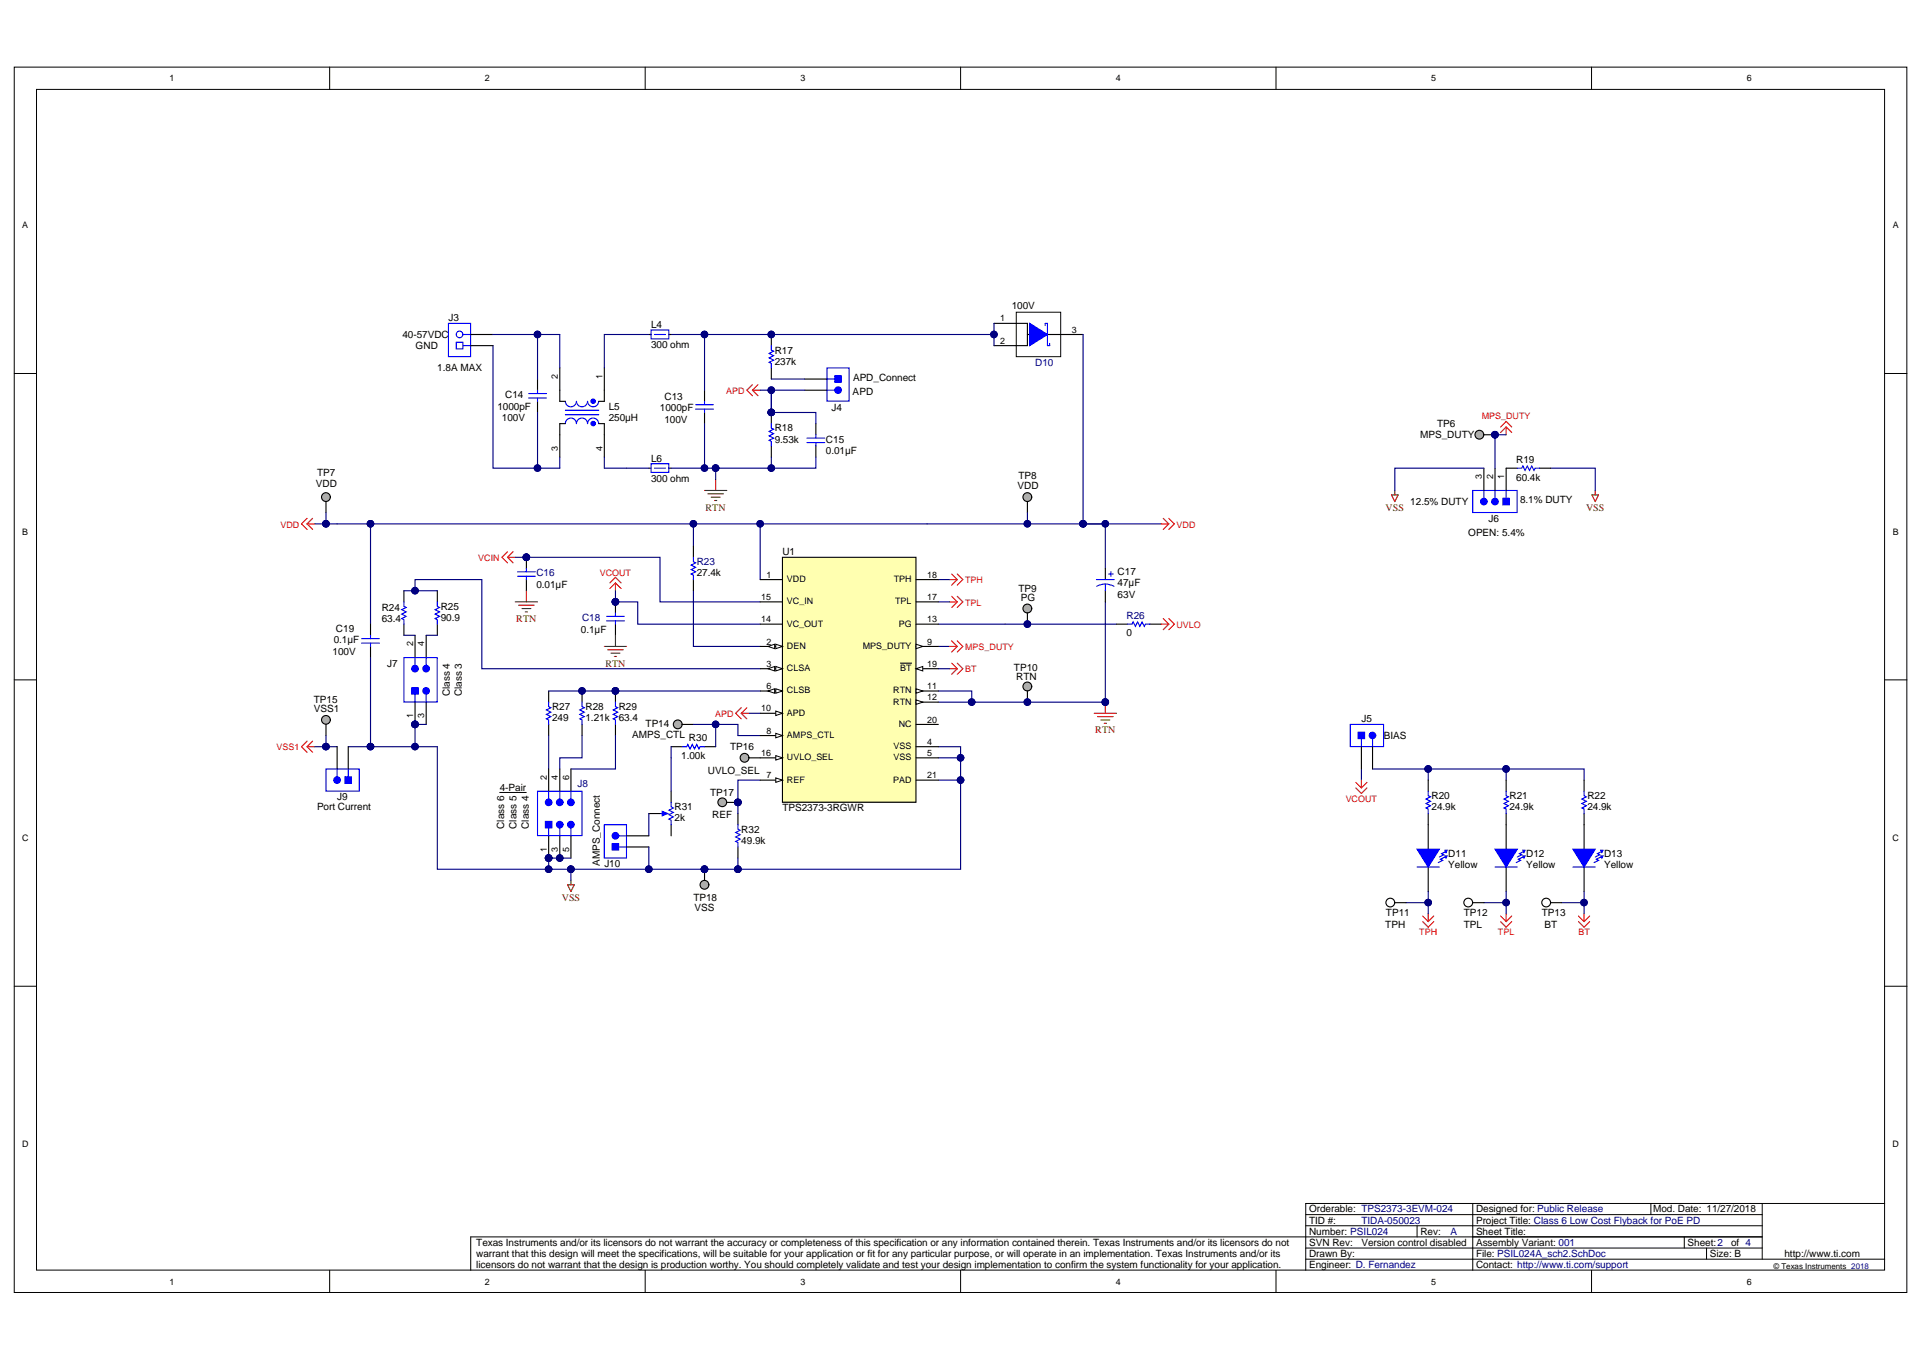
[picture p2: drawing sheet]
<svg xmlns="http://www.w3.org/2000/svg" width="594mm" height="420mm" viewBox="0 0 594 420" stroke-linecap="round" stroke-linejoin="round" font-family="sans-serif">
<defs><g id="words">
<g font-size="3.1">
<text x="312.2" y="95.3">100V</text>
<text x="138.4" y="99.1">J3</text>
<text x="200.9" y="101.2">L4</text>
<text x="124.2" y="104.2">40-57VDC</text>
<text x="128.3" y="107.7">GND</text>
<text x="200.9" y="107.4">300 ohm</text>
<text x="239.1" y="112.5">237k</text>
<text x="239.1" y="109.1">R17</text>
<text x="134.9" y="114.6">1.8A MAX</text>
<text x="263.2" y="117.7">APD_Connect</text>
<text x="155.9" y="122.8">C14</text>
<text x="205.1" y="123.5">C13</text>
<text x="263.1" y="121.8">APD</text>
<text x="153.5" y="126.6">1000pF</text>
<text x="154.9" y="130">100V</text>
<text x="187.9" y="130">250µH</text>
<text x="187.9" y="126.6">L5</text>
<text x="203.7" y="126.9">1000pF</text>
<text x="205.1" y="130.4">100V</text>
<text x="256.6" y="126.9">J4</text>
<text x="443.5" y="131.8">TP6</text>
<text x="239.1" y="136.6">9.53k</text>
<text x="239.1" y="133.1">R18</text>
<text x="254.9" y="136.6">C15</text>
<text x="438.2" y="135.2">MPS_DUTY</text>
<text x="200.9" y="142.4">L6</text>
<text x="254.9" y="140">0.01µF</text>
<text x="467.9" y="142.7">R19</text>
<text x="97.8" y="146.9">TP7</text>
<text x="200.9" y="148.6">300 ohm</text>
<text x="314.3" y="147.9">TP8</text>
<text x="467.9" y="148.2">60.4k</text>
<text x="97.5" y="150.3">VDD</text>
<text x="314" y="151">VDD</text>
<text x="435.2" y="155.8">12.5% DUTY</text>
<text x="469.1" y="155.1">8.1% DUTY</text>
<text x="459.3" y="161">J6</text>
<text x="453.1" y="165.4">OPEN: 5.4%</text>
<text x="241.4" y="171.3">U1</text>
<text x="215" y="177.8">27.4k</text>
<text x="344.9" y="177.5">C17</text>
<text x="165.5" y="181.3">0.01µF</text>
<text x="314.3" y="182.6">TP9</text>
<text x="315" y="185.4">PG</text>
<text x="344.9" y="180.9">47µF</text>
<text x="344.9" y="184.3">63V</text>
<text x="117.8" y="191.9">63.4</text>
<text x="117.8" y="188.4">R24</text>
<text x="136" y="191.5">90.9</text>
<text x="136" y="188.1">R25</text>
<text x="103.7" y="195">C19</text>
<text x="179.3" y="195.3">0.1µF</text>
<text x="347.6" y="196.3">0</text>
<text x="102.7" y="202.2">100V</text>
<text x="103" y="198.4">0.1µF</text>
<text x="119.5" y="205.6">J7</text>
<text x="312.9" y="207">TP10</text>
<text x="313.6" y="209.7">RTN</text>
<text x="138.8" y="214.8" transform="rotate(-90 138.8 214.8)">Class 4</text>
<text x="142.5" y="214.8" transform="rotate(-90 142.5 214.8)">Class 3</text>
<text x="96.8" y="217">TP15</text>
<text x="96.8" y="219.7">VSS1</text>
<text x="170.4" y="219">R27</text>
<text x="180.7" y="219">R28</text>
<text x="190.9" y="219">R29</text>
<text x="170.4" y="222.5">249</text>
<text x="180.7" y="222.5">1.21k</text>
<text x="190.9" y="222.5">63.4</text>
<text x="195.1" y="227.6">AMPS_CTL</text>
<text x="199.2" y="224.2">TP14</text>
<text x="420.1" y="222.8">J5</text>
<text x="427" y="228">BIAS</text>
<text x="212.6" y="228.7">R30</text>
<text x="225.3" y="231.4">TP16</text>
<text x="210.2" y="234.2">1.00k</text>
<text x="218.4" y="238.6">UVLO_SEL</text>
<text x="154.2" y="244.1">4-Pair</text>
<text x="219.1" y="245.5">TP17</text>
<text x="97.8" y="250">Port Current</text>
<text x="104" y="246.9">J9</text>
<text x="208.1" y="250">R31</text>
<text x="241.4" y="250.3">TPS2373-3RGWR</text>
<text x="441.8" y="250">24.9k</text>
<text x="441.8" y="246.5">R20</text>
<text x="465.8" y="250">24.9k</text>
<text x="465.8" y="246.5">R21</text>
<text x="489.9" y="250">24.9k</text>
<text x="489.9" y="246.5">R22</text>
<text x="155.6" y="255.7" transform="rotate(-90 155.6 255.7)">Class 6</text>
<text x="159.4" y="255.7" transform="rotate(-90 159.4 255.7)">Class 5</text>
<text x="163.2" y="255.7" transform="rotate(-90 163.2 255.7)">Class 4</text>
<text x="208.1" y="253.4">2k</text>
<text x="219.8" y="252.4">REF</text>
<text x="228.8" y="256.8">R32</text>
<text x="228.8" y="260.3">49.9k</text>
<text x="185.1" y="267.1" transform="rotate(-90 185.1 267.1)">AMPS_Connect</text>
<text x="186.5" y="267.5">J10</text>
<text x="446.9" y="267.8">Yellow</text>
<text x="446.9" y="264.4">D11</text>
<text x="471" y="267.8">Yellow</text>
<text x="471" y="264.4">D12</text>
<text x="495" y="267.8">Yellow</text>
<text x="495" y="264.4">D13</text>
<text x="214" y="277.8">TP18</text>
<text x="214.3" y="280.9">VSS</text>
<text x="427.5" y="286.4">TPH</text>
<text x="427.7" y="282.6">TP11</text>
<text x="451.7" y="286.4">TPL</text>
<text x="451.7" y="282.6">TP12</text>
<text x="475.8" y="282.6">TP13</text>
<text x="476.6" y="286.4">BT</text>
<text x="404" y="377.5">TID #:</text>
<text x="404" y="374">Orderable: TPS2373-3EVM-024</text>
<text x="455.5" y="377.5">Project Title: Class 6 Low Cost Flyback for PoE PD</text>
<text x="455.5" y="374">Designed for: Public Release</text>
<text x="510.1" y="374">Mod. Date: 11/27/2018</text>
<text x="404" y="380.9">Number: PSIL024</text>
<text x="438.3" y="380.9">Rev:</text>
<text x="455.5" y="380.9">Sheet Title:</text>
<text x="147" y="384.3">Texas Instruments and/or its licensors do not warrant the accuracy or completeness of this specification or any information contained therein. Texas Instruments and/or its licensors do not</text>
<text x="147" y="387.8">warrant that this design will meet the specifications, will be suitable for your application or fit for any particular purpose, or will operate in an implementation. Texas Instruments and/or its</text>
<text x="404" y="387.8">Drawn By:</text>
<text x="404" y="384.3">SVN Rev:</text>
<text x="420.1" y="384.3">Version control disabled</text>
<text x="455.5" y="387.8">File: PSIL024A_sch2.SchDoc</text>
<text x="455.5" y="384.3">Assembly Variant: 001</text>
<text x="520.8" y="384.3">Sheet:2</text>
<text x="527.6" y="387.8">Size: B</text>
<text x="534.2" y="384.3">of 4</text>
<text x="550.7" y="387.8">http://www.ti.com</text>
<text x="147" y="391.2">licensors do not warrant that the design is production worthy. You should completely validate and test your design implementation to confirm the system functionality for your application.</text>
<text x="404" y="391.2">Engineer: D. Fernandez</text>
<text x="455.5" y="391.2">Contact: http://www.ti.com/support</text>
</g>
<g font-size="3.1" fill="#000080">
<text x="319.5" y="112.9">D10</text>
<text x="165.5" y="177.8">C16</text>
<text x="215" y="174.4">R23</text>
<text x="179.6" y="191.5">C18</text>
<text x="347.6" y="190.9">R26</text>
<text x="178.3" y="242.8">J8</text>
<text x="420.1" y="377.5">TIDA-050023</text>
<text x="447.6" y="380.9">A</text>
</g>
<g font-size="3.1" fill="#800000">
<text x="217.7" y="157.5">RTN</text>
<text x="427.6" y="157.5">VSS</text>
<text x="489.4" y="157.5">VSS</text>
<text x="159.3" y="191.9">RTN</text>
<text x="186.8" y="205.6">RTN</text>
<text x="338" y="226.2">RTN</text>
<text x="173.4" y="277.8">VSS</text>
</g>
<g font-size="2.7">
<text x="52.3" y="25.1">1</text>
<text x="149.6" y="25.1">2</text>
<text x="247" y="25.1">3</text>
<text x="344.3" y="25.1">4</text>
<text x="441.7" y="25.1">5</text>
<text x="539" y="25.1">6</text>
<text x="6.9" y="70.5">A</text>
<text x="584.1" y="70.5">A</text>
<text x="308.6" y="99.2">1</text>
<text x="308.6" y="106.1">2</text>
<text x="330.8" y="102.6">3</text>
<text x="172.2" y="116.9" transform="rotate(-90 172.2 116.9)">2</text>
<text x="185.9" y="116.9" transform="rotate(-90 185.9 116.9)">1</text>
<text x="172.2" y="139.1" transform="rotate(-90 172.2 139.1)">3</text>
<text x="185.9" y="139.1" transform="rotate(-90 185.9 139.1)">4</text>
<text x="457.3" y="147.9" transform="rotate(-90 457.3 147.9)">3</text>
<text x="460.8" y="147.9" transform="rotate(-90 460.8 147.9)">2</text>
<text x="464.2" y="147.9" transform="rotate(-90 464.2 147.9)">1</text>
<text x="6.9" y="165">B</text>
<text x="584.1" y="165">B</text>
<text x="236.5" y="178.2">1</text>
<text x="242.8" y="179.6">VDD</text>
<text x="275.8" y="179.6">TPH</text>
<text x="286.1" y="178.2">18</text>
<text x="234.9" y="185.1">15</text>
<text x="286.1" y="185.1">17</text>
<text x="234.9" y="192">14</text>
<text x="242.8" y="186.5">VC_IN</text>
<text x="276.2" y="186.5">TPL</text>
<text x="286.1" y="192">13</text>
<text x="242.8" y="193.3">VC_OUT</text>
<text x="277.3" y="193.3">PG</text>
<text x="127.5" y="199.4" transform="rotate(-90 127.5 199.4)">2</text>
<text x="130.9" y="199.4" transform="rotate(-90 130.9 199.4)">4</text>
<text x="236.5" y="198.8">2</text>
<text x="242.8" y="200.2">DEN</text>
<text x="266.2" y="200.2">MPS_DUTY</text>
<text x="286.1" y="198.8">9</text>
<text x="236.5" y="205.7">3</text>
<text x="242.8" y="207.1">CLSA</text>
<text x="277.8" y="207.1">BT</text>
<text x="286.1" y="205.7">19</text>
<text x="236.5" y="212.6">6</text>
<text x="242.8" y="213.9">CLSB</text>
<text x="275.6" y="213.9">RTN</text>
<text x="286.1" y="212.6">11</text>
<text x="127.5" y="221.6" transform="rotate(-90 127.5 221.6)">1</text>
<text x="130.9" y="221.6" transform="rotate(-90 130.9 221.6)">3</text>
<text x="234.9" y="219.5">10</text>
<text x="242.8" y="220.8">APD</text>
<text x="275.6" y="217.4">RTN</text>
<text x="286.1" y="216">12</text>
<text x="236.5" y="226.3">8</text>
<text x="242.8" y="227.7">AMPS_CTL</text>
<text x="277.3" y="224.2">NC</text>
<text x="286.1" y="222.9">20</text>
<text x="234.9" y="233.2">16</text>
<text x="275.8" y="231.1">VSS</text>
<text x="286.1" y="229.7">4</text>
<text x="286.1" y="233.2">5</text>
<text x="242.8" y="234.6">UVLO_SEL</text>
<text x="275.8" y="234.6">VSS</text>
<text x="168.7" y="240.7" transform="rotate(-90 168.7 240.7)">2</text>
<text x="172.2" y="240.7" transform="rotate(-90 172.2 240.7)">4</text>
<text x="175.6" y="240.7" transform="rotate(-90 175.6 240.7)">6</text>
<text x="236.5" y="240.1">7</text>
<text x="242.8" y="241.5">REF</text>
<text x="275.6" y="241.5">PAD</text>
<text x="286.1" y="240.1">21</text>
<text x="6.8" y="259.5">C</text>
<text x="168.7" y="262.8" transform="rotate(-90 168.7 262.8)">1</text>
<text x="172.2" y="262.8" transform="rotate(-90 172.2 262.8)">3</text>
<text x="175.6" y="262.8" transform="rotate(-90 175.6 262.8)">5</text>
<text x="584" y="259.5">C</text>
<text x="6.8" y="354">D</text>
<text x="584" y="354">D</text>
<text x="52.3" y="396.3">1</text>
<text x="149.6" y="396.3">2</text>
<text x="247" y="396.3">3</text>
<text x="344.3" y="396.3">4</text>
<text x="441.7" y="396.3">5</text>
<text x="539" y="396.3">6</text>
</g>
<g font-size="2.7" fill="#f00">
<text x="224.1" y="121.5">APD</text>
<text x="457.2" y="129.4">MPS_DUTY</text>
<text x="86.5" y="162.7">VDD</text>
<text x="363.1" y="162.7">VDD</text>
<text x="147.6" y="173.1">VCIN</text>
<text x="185.1" y="177.5">VCOUT</text>
<text x="297.8" y="179.9">TPH</text>
<text x="297.8" y="186.8">TPL</text>
<text x="363.1" y="193.7">UVLO</text>
<text x="297.8" y="200.5">MPS_DUTY</text>
<text x="297.8" y="207.4">BT</text>
<text x="220.6" y="221.2">APD</text>
<text x="85.3" y="231.5">VSS1</text>
<text x="415.3" y="247.3">VCOUT</text>
<text x="438" y="288.5">TPH</text>
<text x="462.3" y="288.5">TPL</text>
<text x="487.1" y="288.5">BT</text>
</g>
<text font-size="2.5" x="547.2" y="391.4">© Texas Instruments 2018</text>
</g></defs>
<g fill="#fff" stroke="#000" stroke-width=".31">
<path d="M4.4 20.7h584v378h-584z"/>
<path d="M11.3 27.6h570.3v364.2h-570.3z"/>
</g>
<g fill="none" stroke="#000" stroke-width=".31">
<path d="M101.7 20.7v6.9M199.1 20.7v6.9M296.4 20.7v6.9M393.8 20.7v6.9M491.1 20.7v6.9M4.4 115.2h6.9M581.6 115.2h6.9M4.4 209.7h6.9M581.6 209.7h6.9M4.4 304.2h6.9M581.6 304.2h6.9M402.9 378.1h140.9"/>
<path d="M402.9 374.7h140.9M437.3 378.1v3.5M454.5 371.3h-51.6v20.6M509.4 371.3v3.4M543.8 371.3v17.1M581.6 371.3h-127.1v20.6M101.7 391.9v6.9M199.1 391.9v6.9M296.4 391.9v6.9M393.8 391.9v6.9M402.9 388.4h178.7M402.9 385h140.9"/>
<path d="M491.1 391.9v6.9M519.8 381.6v3.4M526.6 385v3.4M543.8 381.6h-398.5v10.3"/>
</g>
<path d="M94.8 159.9l-1.8 1.7 1.8 1.7M96.5 159.9l-1.7 1.7M94.8 161.6l1.7 1.7M94.8 161.6h2.4M94.8 230.3l1.7 1.8M94.8 228.6l-1.8 1.7 1.8 1.8M94.8 230.3h2.4M96.5 228.6l-1.7 1.7" fill="none" stroke="#f00" stroke-width=".34"/>
<path d="M114.3 161.6v30.9" fill="none" stroke="#000080" stroke-width=".34"/>
<circle cx="114.3" cy="161.6" r="1.01" fill="#000080" stroke="#000080" stroke-width=".31"/>
<circle cx="100.6" cy="153.3" r="1.36" fill="#b2acb0" stroke="#000" stroke-width=".34"/>
<path d="M100.6 154.7v3.5" fill="none" stroke="#000" stroke-width=".34"/>
<circle cx="100.6" cy="222.1" r="1.35" fill="#b2acb0" stroke="#000" stroke-width=".34"/>
<path d="M114.3 192.5v3.5M114.3 199.4v3.5M100.6 223.5v3.4" fill="none" stroke="#000" stroke-width=".34"/>
<path d="M100.6 158.2v3.4M97.2 230.3h6.8M100.6 226.9v3.4M107.5 230.3h6.8" fill="none" stroke="#000080" stroke-width=".34"/>
<g fill="#000080" stroke="#000080" stroke-width=".31">
<circle cx="100.6" cy="161.6" r="1.01"/>
<circle cx="100.6" cy="230.3" r="1.01"/>
<circle cx="114.3" cy="230.3" r="1.01"/>
</g>
<path d="M111.6 197h5.5M111.6 198.4h5.5M114.3 196v1M114.3 198.4v1" fill="none" stroke="#00f" stroke-width=".34"/>
<path d="M100.6 237.2h10.3v6.9h-10.3z" fill="#fff" stroke="#00f" stroke-width=".34"/>
<path d="M124.6 185.7v1.3l.7 .4-1.3 .7 1.3 .7-1.3 .7 1.3 .6-1.3 .7 .6 .4v1.3M135 185.7v1.3l.6 .4-1.3 .7 1.3 .7-1.3 .7 1.3 .6-1.3 .7 .7 .4v1.3M169.3 216.6v1.4l.7 .3-1.4 .7 1.4 .7-1.4 .7 1.4 .7-1.4 .7 .7 .3v1.4M179.6 216.6v1.4l.7 .3-1.4 .7 1.4 .7-1.4 .7 1.4 .7-1.4 .7 .7 .3v1.4M189.9 216.6v1.4l.7 .3-1.4 .7 1.4 .7-1.4 .7 1.4 .7-1.4 .7 .7 .3v1.4M104 237.2v2.4M107.5 237.2v2.4" fill="none" stroke="#00f" stroke-width=".34"/>
<circle cx="104" cy="240.6" r="1.01" fill="#00f" stroke="#00f" stroke-width=".34"/>
<path d="M124.6 182.2v3.5M124.6 192.5v3.5M135 182.2v3.5M135 192.5v3.5M169.3 213.2v3.4M179.6 213.2v3.4M189.9 213.2v3.4M104 230.3v6.9M107.5 230.3v6.9M169.3 223.5v3.4M179.6 223.5v3.4M189.9 223.5v3.4" fill="none" stroke="#000" stroke-width=".34"/>
<path d="M106.4 239.6h2.1v2.1h-2.1z" fill="#00f" stroke="#00f" stroke-width=".31"/>
<path d="M97.2 161.6h188.9M214 161.6v6.9M234.6 161.6v17.2M214 182.2v17.2h20.6M114.3 202.9v27.4M121.2 230.3h13.8M128.1 223.5v6.8M169.3 226.9v10.3M179.6 226.9v6.9h-6.9v3.4M189.9 226.9v10.3h-13.7M169.3 264.7v3.5" fill="none" stroke="#000080" stroke-width=".34"/>
<g fill="#000080" stroke="#000080" stroke-width=".31">
<circle cx="100.6" cy="161.6" r="1.01"/>
<circle cx="114.3" cy="161.6" r="1.01"/>
<circle cx="214" cy="161.6" r="1.01"/>
<circle cx="234.6" cy="161.6" r="1.01"/>
<circle cx="114.3" cy="230.3" r="1.01"/>
<circle cx="179.6" cy="213.1" r="1.01"/>
<circle cx="189.9" cy="213.1" r="1.01"/>
<circle cx="128.1" cy="230.3" r="1.01"/>
<circle cx="128.1" cy="223.5" r="1.01"/>
<circle cx="169.3" cy="264.7" r="1.01"/>
<circle cx="169.3" cy="268.1" r="1.01"/>
</g>
<path d="M154.2 244.5h8.2" fill="none" stroke="#000" stroke-width=".31"/>
<path d="M124.6 202.9h10.3v13.7h-10.3z" fill="#fff" stroke="#00f" stroke-width=".34"/>
<path d="M128.1 196v6.9M131.5 196v6.9M128.1 216.6v6.9M131.5 216.6v6.9M207.1 244.1v3.4M207.1 254.4v3.4M227.7 251v3.4M227.7 261.3v3.4" fill="none" stroke="#000" stroke-width=".34"/>
<g fill="#000080" stroke="#000080" stroke-width=".31">
<circle cx="128.1" cy="223.5" r="1.01"/>
<circle cx="128.1" cy="182.2" r="1.01"/>
<circle cx="114.3" cy="230.3" r="1.01"/>
<circle cx="169.3" cy="268.1" r="1.01"/>
<circle cx="176.2" cy="268.1" r="1.01"/>
<circle cx="189.9" cy="213.1" r="1.01"/>
<circle cx="227.7" cy="268.1" r="1.01"/>
<circle cx="227.7" cy="247.5" r="1.01"/>
</g>
<path d="M128.1 202.9v2.4M128.1 214.2v2.4M131.5 202.9v2.4M131.5 214.2v2.4M203.7 251h1.7M227.7 254.4v1.4l.7 .3-1.4 .7 1.4 .7-1.4 .7 1.4 .7-1.4 .7 .7 .3v1.4" fill="none" stroke="#00f" stroke-width=".34"/>
<g fill="#00f" stroke="#00f" stroke-width=".34">
<circle cx="131.5" cy="213.1" r="1.01"/>
<circle cx="131.5" cy="206.3" r="1.01"/>
<circle cx="128.1" cy="206.3" r="1.01"/>
</g>
<path d="M127.1 212.1h2v2h-2z" fill="#00f" stroke="#00f" stroke-width=".31"/>
<path d="M124.6 182.2h10.4M124.6 196h3.5M128.1 182.2v-3.4h20.6v27.5h85.9M131.5 196h3.5M169.3 213.2h65.3M114.3 230.3h6.9M128.1 223.5h3.4M135 230.3v37.9h41.2M227.7 247.5v3.5M227.7 264.7v3.5" fill="none" stroke="#000080" stroke-width=".34"/>
<path d="M204.4 250.3l1.7 .7-1.7 .7z" fill="#00f"/>
<path d="M210.5 230.3h1.4l.4-.6 .6 1.3 .7-1.3 .7 1.3 .7-1.3 .7 1.3 .3-.7h1.4M204.4 250.3l1.7 .7-1.7 .7zM207.1 247.5v1.4l.7 .4-1.4 .6 1.4 .7-1.4 .7 1.4 .7-1.4 .7 .7 .3v1.4" fill="none" stroke="#00f" stroke-width=".34"/>
<path d="M207.1 230.3h3.4M217.4 230.3h3.4M200.2 251h3.5" fill="none" stroke="#000" stroke-width=".34"/>
<path d="M200.2 251v6.8" fill="none" stroke="#000080" stroke-width=".34"/>
<circle cx="209.1" cy="223.5" r="1.36" fill="#b2acb0" stroke="#000" stroke-width=".34"/>
<path d="M210.5 223.5h3.5" fill="none" stroke="#000" stroke-width=".34"/>
<circle cx="222.9" cy="247.5" r="1.35" fill="#b2acb0" stroke="#000" stroke-width=".34"/>
<path d="M224.3 247.5h3.4" fill="none" stroke="#000" stroke-width=".34"/>
<circle cx="227.7" cy="247.5" r="1.01" fill="#000080" stroke="#000080" stroke-width=".31"/>
<path d="M207.1 233.8v10.3" fill="none" stroke="#000080" stroke-width=".34"/>
<circle cx="217.4" cy="272.9" r="1.36" fill="#b2acb0" stroke="#000" stroke-width=".34"/>
<path d="M217.4 268.2v3.4" fill="none" stroke="#000" stroke-width=".34"/>
<circle cx="217.4" cy="268.1" r="1.01" fill="#000080" stroke="#000080" stroke-width=".31"/>
<path d="M186.5 254.4h6.8v10.3h-6.8z" fill="#fff" stroke="#00f" stroke-width=".34"/>
<path d="M191 257.8h2.4M191 261.3h2.4" fill="none" stroke="#00f" stroke-width=".34"/>
<circle cx="189.9" cy="257.8" r="1.01" fill="#00f" stroke="#00f" stroke-width=".34"/>
<path d="M193.4 257.8h6.8M193.4 261.3h6.8" fill="none" stroke="#000" stroke-width=".34"/>
<path d="M188.9 260.2h2v2h-2z" fill="#00f" stroke="#00f" stroke-width=".31"/>
<path d="M289.6 178.8h3.4M334.2 161.6h6.9v13.8M289.6 185.7h3.4M289.6 192.5h54.9M289.6 199.4h3.4M341.1 185.7v30.9M289.6 206.3h3.4M289.6 230.3h6.8v37.9h-79M289.6 233.8h6.8M234.6 240.7h-6.9v6.8M289.6 240.7h6.8" fill="none" stroke="#000080" stroke-width=".34"/>
<g fill="#000080" stroke="#000080" stroke-width=".31">
<circle cx="217.4" cy="268.1" r="1.01"/>
<circle cx="227.7" cy="268.1" r="1.01"/>
<circle cx="227.7" cy="247.5" r="1.01"/>
<circle cx="296.4" cy="233.8" r="1.01"/>
<circle cx="296.4" cy="240.6" r="1.01"/>
<circle cx="341.1" cy="161.6" r="1.01"/>
<circle cx="334.2" cy="161.6" r="1.01"/>
<circle cx="341.1" cy="216.6" r="1.01"/>
</g>
<g fill="none" stroke="#f00" stroke-width=".34">
<path d="M293 178.8h2.4M293.7 177.1l1.7 1.7M295.4 178.8l-1.7 1.7M295.4 177.1l1.7 1.7-1.7 1.7M293 185.7h2.4M293 199.4h2.4M293.7 184l1.7 1.7M293.7 197.7l1.7 1.7M295.4 185.7l-1.7 1.7M295.4 184l1.7 1.7-1.7 1.7M295.4 199.4l-1.7 1.7M295.4 197.7l1.7 1.7-1.7 1.7"/>
<path d="M293 206.3h2.4M293.7 204.6l1.7 1.7M295.4 206.3l-1.7 1.7M295.4 204.6l1.7 1.7-1.7 1.7"/>
</g>
<circle cx="317" cy="187.7" r="1.36" fill="#b2acb0" stroke="#000" stroke-width=".34"/>
<path d="M317 189.1v3.4" fill="none" stroke="#000" stroke-width=".34"/>
<circle cx="317" cy="192.5" r="1.01" fill="#000080" stroke="#000080" stroke-width=".31"/>
<circle cx="317" cy="211.8" r="1.36" fill="#b2acb0" stroke="#000" stroke-width=".34"/>
<path d="M317 213.2v3.4" fill="none" stroke="#000" stroke-width=".34"/>
<circle cx="317" cy="216.6" r="1.01" fill="#000080" stroke="#000080" stroke-width=".31"/>
<circle cx="317" cy="153.3" r="1.36" fill="#b2acb0" stroke="#000" stroke-width=".34"/>
<path d="M165.9 116.9v3.5M165.9 123.8v3.4M217.4 120.4v3.4M217.4 127.2v3.5M317 154.7v3.5" fill="none" stroke="#000" stroke-width=".34"/>
<path d="M152.1 106.6v37.8h20.6M165.9 103.2v13.7M317 158.2v3.4M286.1 161.6h48.1M289.6 216.6h51.5" fill="none" stroke="#000080" stroke-width=".34"/>
<g fill="#000080" stroke="#000080" stroke-width=".31">
<circle cx="317" cy="161.6" r="1.01"/>
<circle cx="299.8" cy="216.6" r="1.01"/>
<circle cx="341.1" cy="216.6" r="1.01"/>
<circle cx="334.2" cy="161.6" r="1.01"/>
<circle cx="165.9" cy="103.2" r="1.01"/>
<circle cx="165.9" cy="144.4" r="1.01"/>
</g>
<path d="M156.6 171.9l1.7 1.7M156.6 170.2l-1.7 1.7 1.7 1.7M156.6 171.9h2.4M158.3 170.2l-1.7 1.7M188.2 179.8l1.7-1.7 1.7 1.7M189.9 179.8l-1.7 1.7M189.9 179.8l1.7 1.7M189.9 179.8v2.4M358.3 192.5h2.4M359 190.8l1.7 1.7M360.7 192.5l-1.7 1.8M360.7 190.8l1.7 1.7-1.7 1.8" fill="none" stroke="#f00" stroke-width=".34"/>
<path d="M163.1 121.4h5.5M163.1 122.8h5.5M165.9 120.4v1M165.9 122.8v1M214.7 124.8h5.5M214.7 126.2h5.5M217.4 123.8v1M217.4 126.2v1" fill="none" stroke="#00f" stroke-width=".34"/>
<path d="M138.4 99.8h6.8v10.2h-6.8z" fill="#fff" stroke="#00f" stroke-width=".34"/>
<path d="M142.9 103.2h2.4" fill="none" stroke="#00f" stroke-width=".34"/>
<circle cx="141.8" cy="103.2" r="1.01" fill="#fff" stroke="#00f" stroke-width=".34"/>
<path d="M142.9 106.6h2.4" fill="none" stroke="#00f" stroke-width=".34"/>
<path d="M145.3 106.6h6.8M145.3 103.2h6.8" fill="none" stroke="#000" stroke-width=".34"/>
<path d="M140.8 105.6h2v2h-2z" fill="#fff" stroke="#00f" stroke-width=".34"/>
<path d="M217.4 151.3h6.9M218.4 152.3h4.8M219.5 153.4h2.7M220.5 154.4h.7M220.8 147.9v3.4" fill="none" stroke="#800000" stroke-width=".34"/>
<path d="M234.6 120.4h3.4v6.8h13.8v3.5M220.8 144.4h17.2M238 141v3.4h13.8v-3.4M289.6 213.2h10.3v3.4M207.1 230.3v3.5M214 223.5h13.7v3.4h6.9M220.8 223.5v6.8M231.2 220h3.4M176.2 268.2h41.2M200.2 261.3v6.9" fill="none" stroke="#000080" stroke-width=".34"/>
<g fill="#000080" stroke="#000080" stroke-width=".31">
<circle cx="299.8" cy="216.6" r="1.01"/>
<circle cx="238" cy="103.2" r="1.01"/>
<circle cx="238" cy="127.2" r="1.01"/>
<circle cx="238" cy="144.4" r="1.01"/>
<circle cx="220.8" cy="144.4" r="1.01"/>
<circle cx="238" cy="120.4" r="1.01"/>
<circle cx="176.2" cy="268.1" r="1.01"/>
<circle cx="200.2" cy="268.1" r="1.01"/>
<circle cx="217.4" cy="268.1" r="1.01"/>
<circle cx="220.8" cy="223.5" r="1.01"/>
</g>
<path d="M238 103.2v3.4M238 113.5v3.4M238 127.2v3.5M238 137.6v3.4M251.8 130.7v3.4M251.8 137.6v3.4" fill="none" stroke="#000" stroke-width=".34"/>
<path d="M238 106.6v1.4l.7 .3-1.4 .7 1.4 .7-1.4 .7 1.4 .7-1.4 .7 .7 .3v1.4M238 130.7v1.4l.7 .3-1.4 .7 1.4 .7-1.4 .7 1.4 .7-1.4 .6 .7 .4v1.4M249 136.5h5.5M249 135.2h5.5M251.8 134.1v1.1M251.8 136.5v1.1" fill="none" stroke="#00f" stroke-width=".34"/>
<path d="M232.2 118.7l-1.7 1.7 1.7 1.7M233.9 118.7l-1.7 1.7M232.2 120.4l1.7 1.7M232.2 120.4h2.4M228.7 218.3l-1.7 1.7 1.7 1.8M230.5 218.3l-1.8 1.7M228.7 220l1.8 1.8M228.7 220h2.5" fill="none" stroke="#f00" stroke-width=".34"/>
<path d="M255.2 113.5h6.8v10.2h-6.8z" fill="#fff" stroke="#00f" stroke-width=".34"/>
<path d="M255.2 116.9h2.4M255.2 120.4h2.4" fill="none" stroke="#00f" stroke-width=".34"/>
<circle cx="258.6" cy="120.4" r="1.01" fill="#00f" stroke="#00f" stroke-width=".34"/>
<path d="M248.3 116.9h6.9M248.3 120.4h6.9" fill="none" stroke="#000" stroke-width=".34"/>
<path d="M257.6 115.9h2v2h-2z" fill="#00f" stroke="#00f" stroke-width=".31"/>
<path d="M238 116.9h10.3M248.3 120.4h-10.3v6.8" fill="none" stroke="#000080" stroke-width=".34"/>
<g fill="#000080" stroke="#000080" stroke-width=".31">
<circle cx="238" cy="120.4" r="1.01"/>
<circle cx="238" cy="127.2" r="1.01"/>
</g>
<path d="M313.6 96.3h13.7v13.7h-13.7z" fill="#fff" stroke="#000" stroke-width=".31"/>
<path d="M306.7 99.8h6.9M306.7 106.6h6.9M317 103.2h6.9M327.4 103.2h6.8" fill="none" stroke="#000" stroke-width=".34"/>
<path d="M317.7 99.8l5.5 3.4-5.5 3.4z" fill="#00f"/>
<path d="M317.7 99.8l5.5 3.4-5.5 3.4zM322.5 100.4v-.6h.7v6.8h.7v-.7M159.7 176.4h5.5M159.7 177.8h5.5M162.4 175.4v1M162.4 177.8v1M187.2 190.1h5.5M187.2 191.5h5.5M189.9 189.1v1M189.9 191.5v1" fill="none" stroke="#00f" stroke-width=".34"/>
<path d="M313.6 99.8h3.4v6.8h-3.4M323.9 103.2h3.5M162.4 171.9v3.5M162.4 178.8v3.4M189.9 185.7v3.4M189.9 192.5v3.5" fill="none" stroke="#000" stroke-width=".34"/>
<path d="M207.1 103.2h55M159 171.9h44.7v13.8h30.9M189.9 182.2v3.5h6.9v6.8h37.8" fill="none" stroke="#000080" stroke-width=".34"/>
<g fill="#000080" stroke="#000080" stroke-width=".31">
<circle cx="217.4" cy="103.2" r="1.01"/>
<circle cx="162.4" cy="171.9" r="1.01"/>
<circle cx="189.9" cy="185.7" r="1.01"/>
</g>
<circle cx="229.8" cy="233.8" r="1.36" fill="#b2acb0" stroke="#000" stroke-width=".34"/>
<path d="M172.7 113.5v10.3h1.8M186.5 113.5v10.3h-1.7M174.5 130.7h-1.8v10.3M184.8 130.7h1.7v10.3M344.5 192.5h3.5M354.8 192.5h3.5M231.2 233.8h3.4" fill="none" stroke="#000" stroke-width=".34"/>
<path d="M174.5 126.6h10.3M174.5 127.9h10.3M181.3 130.7a1.7 1.7 0 0 0-1.7-1.7 1.7 1.7 0 0 0-1.7 1.7 1.72 1.72 0 0 0-1.7-1.7 1.72 1.72 0 0 0-1.7 1.7M184.7 130.7a1.7 1.7 0 0 0-1.7-1.7 1.7 1.7 0 0 0-1.7 1.7M184.7 123.8a1.72 1.72 0 0 1-1.7 1.7 1.72 1.72 0 0 1-1.7-1.7 1.7 1.7 0 0 1-1.7 1.7 1.7 1.7 0 0 1-1.7-1.7 1.72 1.72 0 0 1-1.7 1.7 1.72 1.72 0 0 1-1.7-1.7M348 192.5h1.3l.4-.6 .7 1.3 .7-1.3 .6 1.3 .7-1.3 .7 1.3 .4-.7h1.3" fill="none" stroke="#00f" stroke-width=".34"/>
<path d="M159 185.7h6.9M160 186.7h4.8M161.1 187.7h2.7M162.1 188.8h.7M162.4 182.2v3.5M186.5 199.4h6.9M189.9 196v3.4M187.5 200.4h4.8M188.5 201.5h2.8M189.6 202.5h.7" fill="none" stroke="#800000" stroke-width=".34"/>
<path d="M262.1 103.2h24" fill="none" stroke="#000080" stroke-width=".34"/>
<g fill="none" stroke="#00f" stroke-width="1">
<circle cx="183" cy="130.7" r=".33"/>
<circle cx="183" cy="123.8" r=".32"/>
</g>
<path d="M241.5 171.9h41.2v75.6h-41.2z" fill="#ffffb0" stroke="#000" stroke-width=".34"/>
<path d="M234.6 178.8h6.9M234.6 199.4h6.9" fill="none" stroke="#000" stroke-width=".34"/>
<path d="M239.4 198.7l2.1 .7-2.1 .7z" fill="#fff"/>
<path d="M239.4 198.7l2.1 .7-2.1 .7z" fill="none" stroke="#000" stroke-width=".31"/>
<path d="M237 199.4l2.1-.7v1.4z" fill="#fff"/>
<path d="M237 199.4l2.1-.7v1.4z" fill="none" stroke="#000" stroke-width=".31"/>
<path d="M234.6 206.3h6.9" fill="none" stroke="#000" stroke-width=".34"/>
<path d="M239.4 205.6l2.1 .7-2.1 .7z" fill="#fff"/>
<path d="M239.4 205.6l2.1 .7-2.1 .7z" fill="none" stroke="#000" stroke-width=".31"/>
<path d="M237 206.3l2.1-.7v1.4z" fill="#fff"/>
<path d="M237 206.3l2.1-.7v1.4z" fill="none" stroke="#000" stroke-width=".31"/>
<path d="M234.6 213.2h6.9M282.7 230.3h6.9M282.7 233.8h6.9" fill="none" stroke="#000" stroke-width=".34"/>
<path d="M239.4 212.5l2.1 .7-2.1 .7z" fill="#fff"/>
<path d="M239.4 212.5l2.1 .7-2.1 .7z" fill="none" stroke="#000" stroke-width=".31"/>
<path d="M237 213.2l2.1-.7v1.4z" fill="#fff"/>
<path d="M237 213.2l2.1-.7v1.4z" fill="none" stroke="#000" stroke-width=".31"/>
<path d="M234.6 240.7h6.9" fill="none" stroke="#000" stroke-width=".34"/>
<path d="M239.4 240l2.1 .7-2.1 .6z" fill="#fff"/>
<path d="M239.4 240l2.1 .7-2.1 .6z" fill="none" stroke="#000" stroke-width=".31"/>
<path d="M234.6 226.9h6.9" fill="none" stroke="#000" stroke-width=".34"/>
<path d="M239.4 226.2l2.1 .7-2.1 .7z" fill="#fff"/>
<path d="M239.4 226.2l2.1 .7-2.1 .7z" fill="none" stroke="#000" stroke-width=".31"/>
<path d="M282.7 199.4h6.9" fill="none" stroke="#000" stroke-width=".34"/>
<path d="M282.7 198.7l2 .7-2 .7z" fill="#fff"/>
<path d="M282.7 198.7l2 .7-2 .7z" fill="none" stroke="#000" stroke-width=".31"/>
<path d="M234.6 220h6.9" fill="none" stroke="#000" stroke-width=".34"/>
<path d="M239.4 219.4l2.1 .6-2.1 .7z" fill="#fff"/>
<path d="M239.4 219.4l2.1 .6-2.1 .7z" fill="none" stroke="#000" stroke-width=".31"/>
<path d="M282.7 213.2h6.9" fill="none" stroke="#000" stroke-width=".34"/>
<path d="M282.7 212.5l2 .7-2 .7z" fill="#fff"/>
<path d="M282.7 212.5l2 .7-2 .7z" fill="none" stroke="#000" stroke-width=".31"/>
<path d="M282.7 216.6h6.9" fill="none" stroke="#000" stroke-width=".34"/>
<path d="M282.7 215.9l2 .7-2 .7z" fill="#fff"/>
<path d="M282.7 215.9l2 .7-2 .7z" fill="none" stroke="#000" stroke-width=".31"/>
<path d="M234.6 192.5h6.9M234.6 185.7h6.9M282.7 192.5h6.9M234.6 233.8h6.9" fill="none" stroke="#000" stroke-width=".34"/>
<path d="M239.4 233.1l2.1 .7-2.1 .7z" fill="#fff"/>
<path d="M239.4 233.1l2.1 .7-2.1 .7z" fill="none" stroke="#000" stroke-width=".31"/>
<path d="M282.7 178.8h6.9M282.7 185.7h6.9M282.7 206.3h6.9" fill="none" stroke="#000" stroke-width=".34"/>
<path d="M282.7 206.3l2-.7v1.4z" fill="#fff"/>
<path d="M282.7 206.3l2-.7v1.4z" fill="none" stroke="#000" stroke-width=".31"/>
<path d="M341.1 175.4v3.4M341.1 182.2v3.5M277.9 204.6h1.7M279.7 204.6h1.6M282.7 223.5h6.9M282.7 240.7h6.9" fill="none" stroke="#000" stroke-width=".34"/>
<path d="M338.3 178.8h5.5M342.1 177.1h1.4M342.8 176.4v1.4M341.1 180.2l1.4 .2 1.3 .5M341.1 180.2l-1.4 .1-1.3 .6M341.1 180.2v2" fill="none" stroke="#00f" stroke-width=".34"/>
<path d="M334.2 103.2v58.4h24.1" fill="none" stroke="#000080" stroke-width=".34"/>
<g fill="#000080" stroke="#000080" stroke-width=".31">
<circle cx="334.2" cy="161.6" r="1.01"/>
<circle cx="341.1" cy="161.6" r="1.01"/>
<circle cx="341.1" cy="216.6" r="1.01"/>
</g>
<path d="M359 159.9l1.7 1.7M360.7 159.9l1.7 1.7-1.7 1.7M358.3 161.6h2.4M360.7 161.6l-1.7 1.7" fill="none" stroke="#f00" stroke-width=".34"/>
<path d="M341.1 216.6v3.4M337.7 220h6.8M338.7 221.1h4.8M339.7 222.1h2.8M340.8 223.1h.6" fill="none" stroke="#800000" stroke-width=".34"/>
<path d="M165.9 244.1h13.7v13.7h-13.7z" fill="#fff" stroke="#00f" stroke-width=".34"/>
<path d="M200.2 103.2h.7M206.4 103.2h.7M200.2 144.4h.7M206.4 144.4h.7M214 168.5v3.4M214 178.8v3.4M169.3 237.2v6.9M172.7 237.2v6.9M176.2 237.2v6.9M169.3 257.8v6.9M172.7 257.8v6.9M176.2 257.8v6.9" fill="none" stroke="#000" stroke-width=".34"/>
<g fill="#000080" stroke="#000080" stroke-width=".31">
<circle cx="169.3" cy="264.7" r="1.01"/>
<circle cx="172.7" cy="264.7" r="1.01"/>
<circle cx="306.7" cy="103.2" r="1.01"/>
<circle cx="220.8" cy="144.4" r="1.01"/>
<circle cx="217.4" cy="144.4" r="1.01"/>
</g>
<path d="M200.9 101.8h5.5v2.7h-5.5zM201.9 103.2h3.5M200.9 143.1h5.5v2.6h-5.5zM201.9 144.4h3.5M214 171.9v1.4l.7 .3-1.4 .7 1.4 .7-1.4 .7 1.4 .7-1.4 .7 .7 .3v1.4M169.3 244.1v2.4M169.3 255.4v2.4M172.7 244.1v2.4M172.7 255.4v2.4M176.2 244.1v2.4M176.2 255.4v2.4" fill="none" stroke="#00f" stroke-width=".34"/>
<g fill="#00f" stroke="#00f" stroke-width=".34">
<circle cx="172.7" cy="254.4" r="1.01"/>
<circle cx="176.2" cy="254.4" r="1.01"/>
<circle cx="176.2" cy="247.5" r="1.01"/>
<circle cx="172.7" cy="247.5" r="1.01"/>
<circle cx="169.3" cy="247.5" r="1.01"/>
</g>
<path d="M168.3 253.4h2v2h-2z" fill="#00f" stroke="#00f" stroke-width=".31"/>
<path d="M193.4 103.2h6.8M286.1 103.2h20.6M186.5 144.4h6.9M207.1 144.4h13.7v3.5M169.3 264.7h6.9" fill="none" stroke="#000080" stroke-width=".34"/>
<path d="M463.1 131.7l1.7-1.7 1.7 1.7M464.8 131.7l-1.7 1.7M464.8 131.7l1.7 1.7M464.8 131.7v2.4" fill="none" stroke="#f00" stroke-width=".34"/>
<path d="M454.5 151.3h13.7v6.8h-13.7z" fill="#fff" stroke="#00f" stroke-width=".34"/>
<path d="M457.9 151.3v2.4M461.3 151.3v2.4M464.8 151.3v2.4" fill="none" stroke="#00f" stroke-width=".34"/>
<g fill="#00f" stroke="#00f" stroke-width=".34">
<circle cx="461.3" cy="154.7" r="1.01"/>
<circle cx="457.9" cy="154.7" r="1.01"/>
</g>
<path d="M457.9 144.4v6.9M461.3 144.4v6.9M464.8 144.4v6.9" fill="none" stroke="#000" stroke-width=".34"/>
<path d="M463.7 153.7h2.1v2h-2.1z" fill="#00f" stroke="#00f" stroke-width=".31"/>
<path d="M429.4 152.7h2.1l-1.1 2zM430.4 151.3v1.4M491.2 152.7h2.1l-1 2zM492.3 151.3v1.4" fill="none" stroke="#800000" stroke-width=".34"/>
<path d="M457.9 144.4h-27.5v6.9M492.3 144.4v6.9" fill="none" stroke="#000080" stroke-width=".34"/>
<circle cx="456.5" cy="134.1" r="1.36" fill="#b2acb0" stroke="#000" stroke-width=".34"/>
<path d="M457.9 134.1h3.4M440.7 254.4v7.6M440.7 267.5v7.5" fill="none" stroke="#000" stroke-width=".34"/>
<circle cx="461.3" cy="134.1" r="1.01" fill="#000080" stroke="#000080" stroke-width=".31"/>
<path d="M437.3 262h6.9l-3.5 5.5z" fill="#00f"/>
<path d="M437.3 262h6.9l-3.5 5.5zM437.3 267.5h6.9M445.9 264.4l-1.4 .7 .7 .3-1.4 .7M446.2 262.7l-1.3 .6 .6 .4-1.3 .7" fill="none" stroke="#00f" stroke-width=".34"/>
<path d="M445.9 264h.7l-.4 .7z" fill="#00f"/>
<path d="M445.9 264h.7l-.4 .7z" fill="none" stroke="#00f" stroke-width=".34"/>
<path d="M445.9 262.3h.7l-.4 .7z" fill="#00f"/>
<path d="M445.9 262.3h.7l-.4 .7z" fill="none" stroke="#00f" stroke-width=".34"/>
<path d="M464.8 254.4v7.6M464.8 267.5v7.5" fill="none" stroke="#000" stroke-width=".34"/>
<path d="M461.3 262h6.9l-3.4 5.5z" fill="#00f"/>
<path d="M461.3 262h6.9l-3.4 5.5zM461.3 267.5h6.9M469.9 264.4l-1.3 .7 .6 .3-1.3 .7M470.3 262.7l-1.4 .6 .7 .4-1.4 .7" fill="none" stroke="#00f" stroke-width=".34"/>
<path d="M469.9 264h.7l-.3 .7z" fill="#00f"/>
<path d="M469.9 264h.7l-.3 .7z" fill="none" stroke="#00f" stroke-width=".34"/>
<path d="M469.9 262.3h.7l-.3 .7z" fill="#00f"/>
<path d="M469.9 262.3h.7l-.3 .7z" fill="none" stroke="#00f" stroke-width=".34"/>
<path d="M488.8 254.4v7.6M488.8 267.5v7.5" fill="none" stroke="#000" stroke-width=".34"/>
<path d="M485.4 262h6.9l-3.5 5.5z" fill="#00f"/>
<path d="M485.4 262h6.9l-3.5 5.5zM485.4 267.5h6.9M494 264.4l-1.4 .7 .7 .3-1.4 .7M494.3 262.7l-1.3 .6 .6 .4-1.3 .7" fill="none" stroke="#00f" stroke-width=".34"/>
<path d="M494 264h.7l-.4 .7z" fill="#00f"/>
<path d="M494 264h.7l-.4 .7z" fill="none" stroke="#00f" stroke-width=".34"/>
<path d="M494 262.3h.7l-.4 .7z" fill="#00f"/>
<path d="M440.7 244.1v1.4l.7 .3-1.4 .7 1.4 .7-1.4 .7 1.4 .7-1.4 .7 .7 .3v1.4M464.8 244.1v1.4l.7 .3-1.4 .7 1.4 .7-1.4 .7 1.4 .7-1.4 .7 .7 .3v1.4M488.8 244.1v1.4l.7 .3-1.4 .7 1.4 .7-1.4 .7 1.4 .7-1.4 .7 .7 .3v1.4M494 262.3h.7l-.4 .7z" fill="none" stroke="#00f" stroke-width=".34"/>
<path d="M439 282.6l1.7 1.7M439 284.3l1.7 1.7 1.7-1.7M440.7 281.9v2.4M442.4 282.6l-1.7 1.7M463.1 282.6l1.7 1.7M463.1 284.3l1.7 1.7 1.7-1.7M464.8 281.9v2.4M466.5 282.6l-1.7 1.7M487.1 282.6l1.7 1.7M487.1 284.3l1.7 1.7 1.7-1.7M488.8 281.9v2.4M490.5 282.6l-1.7 1.7" fill="none" stroke="#f00" stroke-width=".34"/>
<path d="M420.1 237.2v3.5M423.6 237.2h65.2v3.5M440.7 237.2v3.5M464.8 237.2v3.5M433.9 278.5h6.8M440.7 275v6.9M457.9 278.5h6.9M464.8 275v6.9M482 278.5h6.8M488.8 275v6.9" fill="none" stroke="#000080" stroke-width=".34"/>
<g fill="#000080" stroke="#000080" stroke-width=".31">
<circle cx="440.7" cy="237.2" r="1.01"/>
<circle cx="464.8" cy="237.2" r="1.01"/>
<circle cx="440.7" cy="278.4" r="1.01"/>
<circle cx="464.8" cy="278.4" r="1.01"/>
<circle cx="488.8" cy="278.4" r="1.01"/>
</g>
<path d="M440.7 240.7v3.4M440.7 251v3.4M464.8 240.7v3.4M464.8 251v3.4M488.8 240.7v3.4M488.8 251v3.4" fill="none" stroke="#000" stroke-width=".34"/>
<path d="M416.7 223.5h10.3v6.8h-10.3z" fill="#fff" stroke="#00f" stroke-width=".34"/>
<path d="M420.1 227.9v2.4M423.6 227.9v2.4" fill="none" stroke="#00f" stroke-width=".34"/>
<circle cx="423.5" cy="226.9" r="1.01" fill="#00f" stroke="#00f" stroke-width=".34"/>
<path d="M420.1 230.3v6.9M423.6 230.3v6.9" fill="none" stroke="#000" stroke-width=".34"/>
<path d="M419.1 225.9h2v2h-2z" fill="#00f" stroke="#00f" stroke-width=".31"/>
<circle cx="429" cy="278.4" r="1.35" fill="#fff" stroke="#000" stroke-width=".34"/>
<path d="M430.4 278.5h3.5" fill="none" stroke="#000" stroke-width=".34"/>
<circle cx="453.1" cy="278.4" r="1.35" fill="#fff" stroke="#000" stroke-width=".34"/>
<path d="M454.5 278.5h3.4" fill="none" stroke="#000" stroke-width=".34"/>
<circle cx="477.1" cy="278.4" r="1.35" fill="#fff" stroke="#000" stroke-width=".34"/>
<path d="M464.8 144.4h3.4M475.1 144.4h3.4M478.5 278.5h3.5" fill="none" stroke="#000" stroke-width=".34"/>
<path d="M418.4 241.3l1.7 1.8M418.4 243.1l1.7 1.7 1.7-1.7M420.1 240.7v2.4M421.8 241.3l-1.7 1.8" fill="none" stroke="#f00" stroke-width=".34"/>
<path d="M306.7 99.8v6.8M152.1 103.2h20.6v10.3M193.4 103.2h-6.9v10.3M217.4 103.2v17.2M165.9 127.2v17.2M217.4 130.7v13.7M464.8 134.1h-3.5v10.3M172.7 141v3.4M186.5 141v3.4M193.4 144.4h6.8M478.5 144.4h13.8M176.2 268.2v3.4" fill="none" stroke="#000080" stroke-width=".34"/>
<path d="M468.2 144.4h1.4l.3-.7 .7 1.4 .7-1.4 .7 1.4 .7-1.4 .7 1.4 .3-.7h1.4" fill="none" stroke="#00f" stroke-width=".34"/>
<path d="M175.2 273h2l-1 2zM176.2 271.6v1.4" fill="none" stroke="#800000" stroke-width=".34"/>
<g fill="#000080" stroke="#000080" stroke-width=".31">
<circle cx="176.2" cy="268.1" r="1.01"/>
<circle cx="217.4" cy="103.2" r="1.01"/>
<circle cx="217.4" cy="144.4" r="1.01"/>
<circle cx="165.9" cy="103.2" r="1.01"/>
<circle cx="165.9" cy="144.4" r="1.01"/>
<circle cx="306.7" cy="103.2" r="1.01"/>
<circle cx="461.3" cy="134.1" r="1.01"/>
</g>
<use href="#words"/>
</svg>
